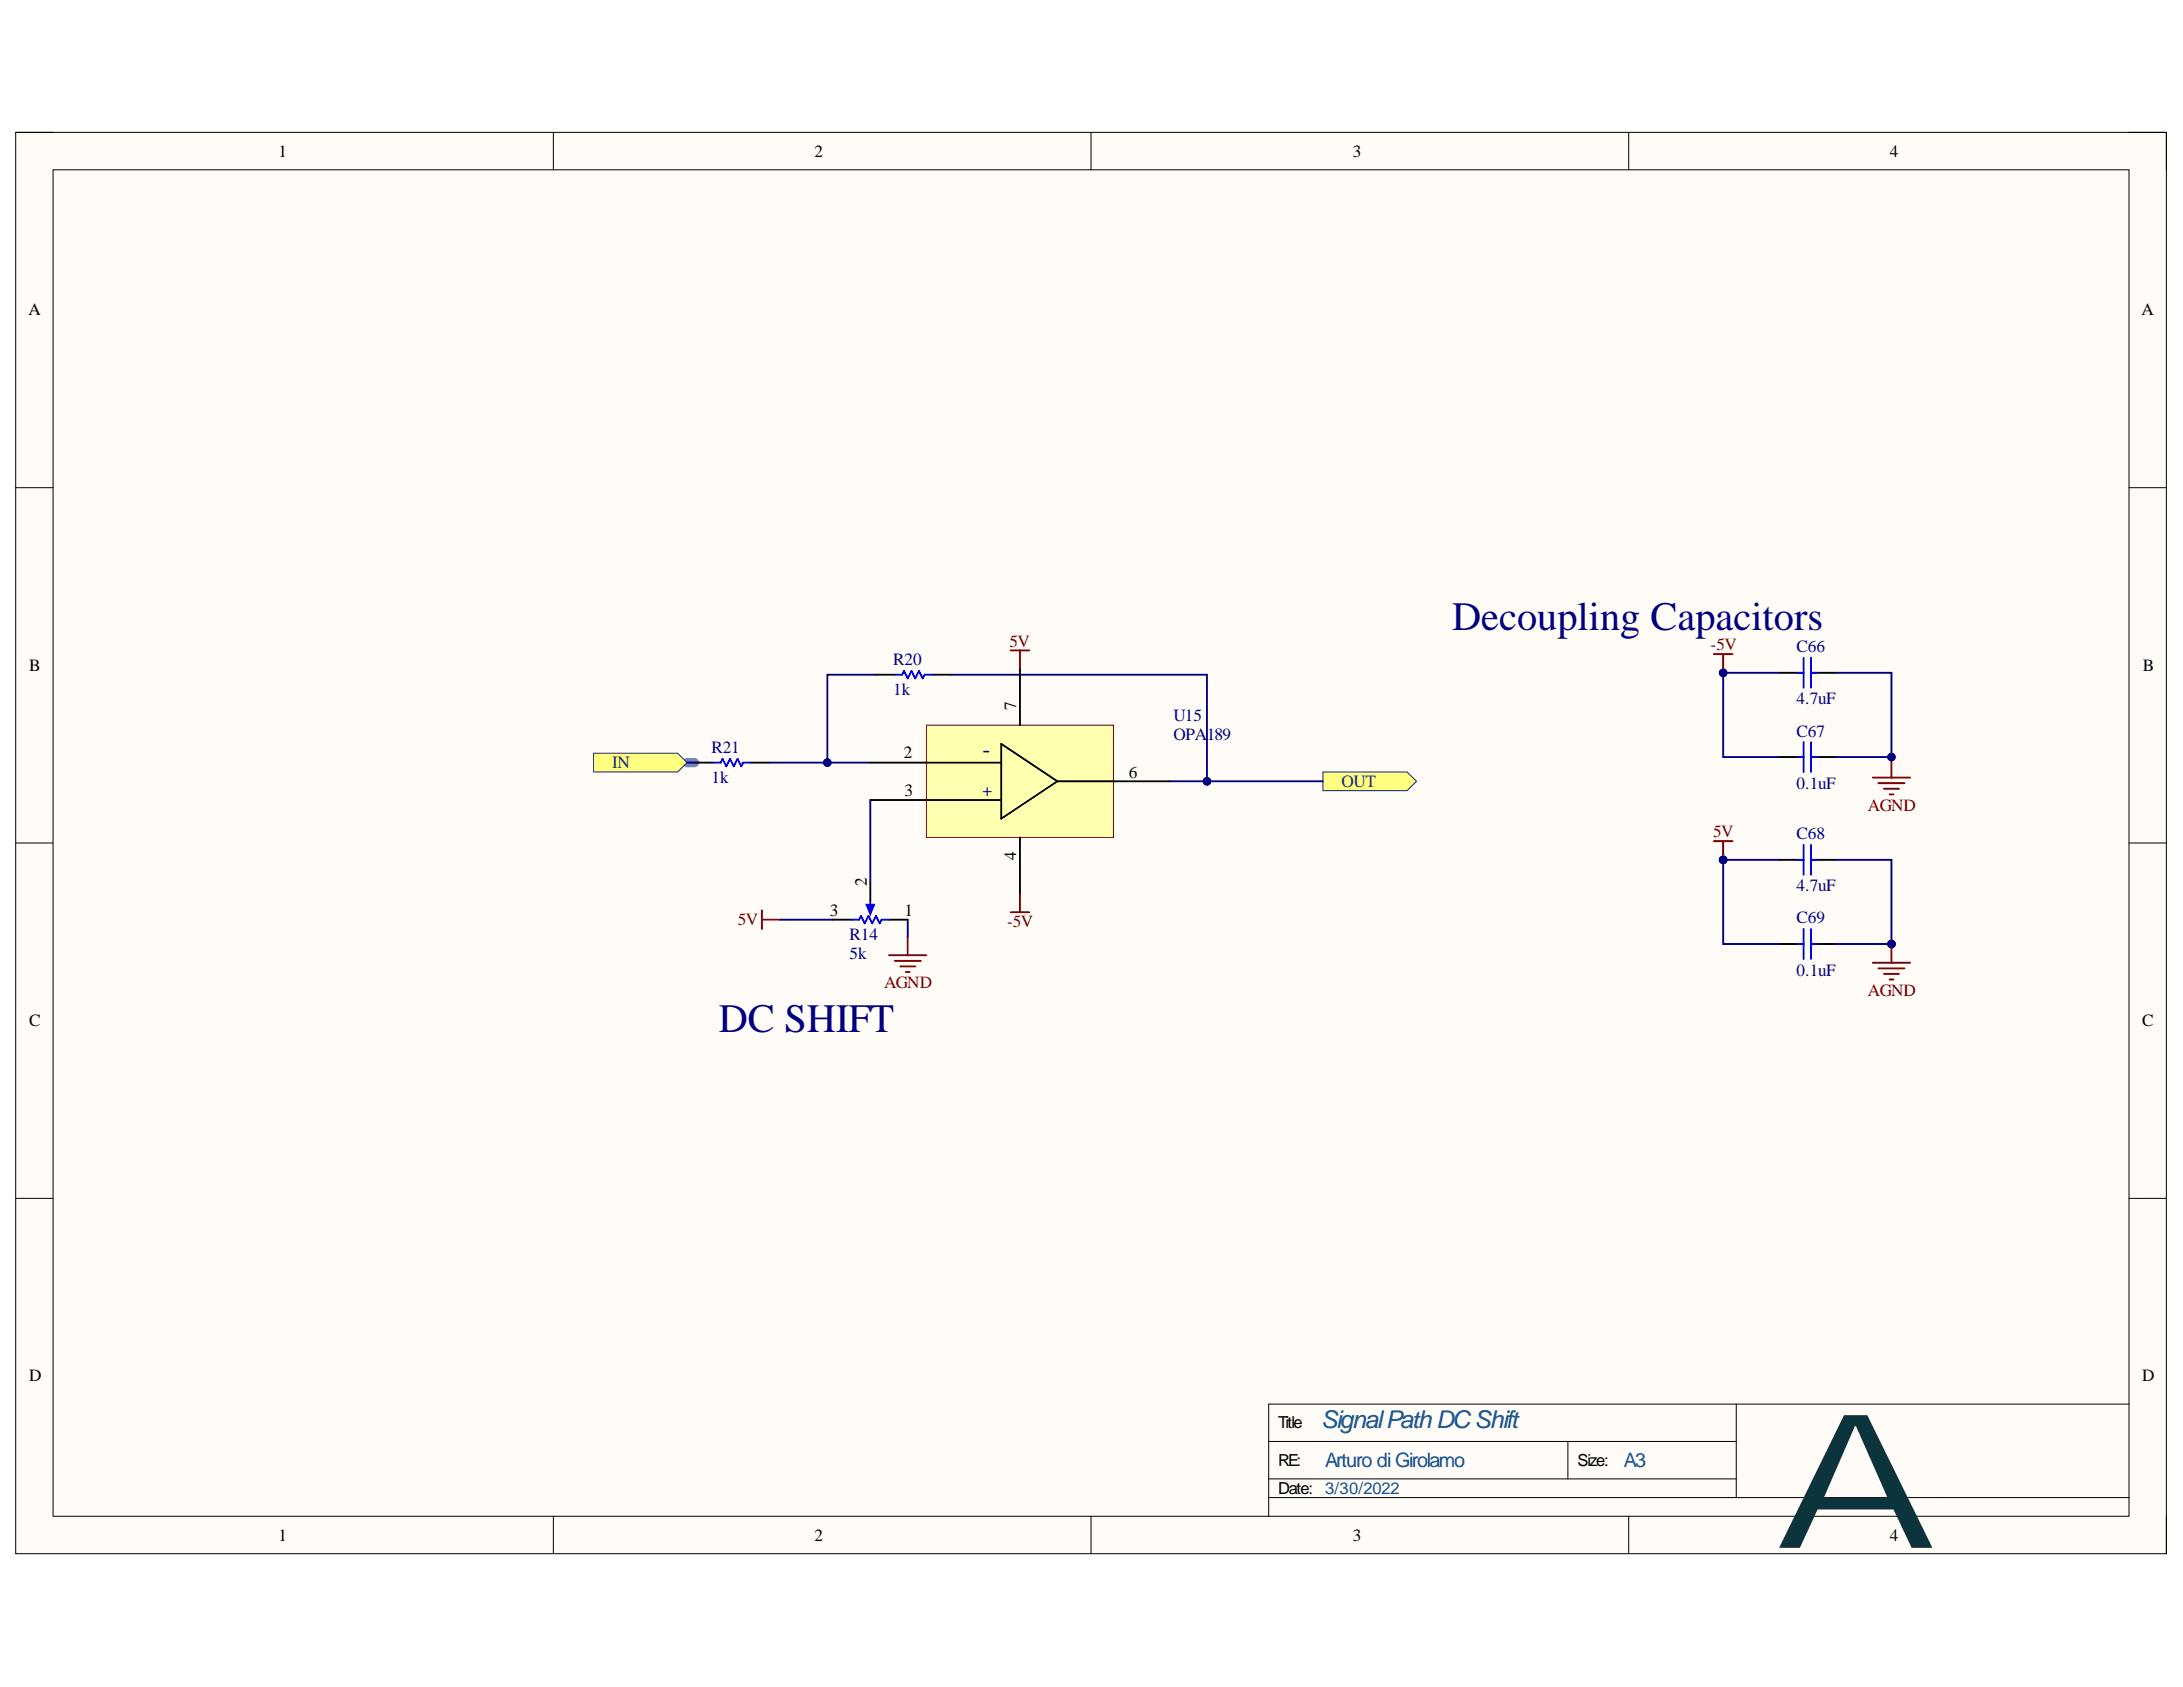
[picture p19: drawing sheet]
<svg xmlns="http://www.w3.org/2000/svg" width="279mm" height="216mm" viewBox="0 0 279 216" stroke-linecap="round" stroke-linejoin="round" font-family="sans-serif">
<defs><g id="words">
<text font-size="23.9" fill="#0c343d" x="227.1" y="198.1">A</text>
<g font-size="5.2" fill="#000080">
<text x="185.8" y="80.6">Decoupling Capacitors</text>
<text x="92" y="132.1">DC SHIFT</text>
</g>
<text font-size="3.1" fill="#0b5394" x="169.1" y="182.8">SignalPath DCShift</text>
<text font-size="3" fill="#000080" x="125.8" y="96.9">-</text>
<g font-size="2.5" fill="#0b5394">
<text x="169.6" y="187.8">Arturo di Girolamo</text>
<text x="207.8" y="187.8">A3</text>
</g>
<g font-size="2.2">
<text x="35.6" y="20">1</text>
<text x="104.3" y="20">2</text>
<text x="173.1" y="20">3</text>
<text x="241.9" y="20">4</text>
<text x="3.6" y="40.4">A</text>
<text x="274.1" y="40.4">A</text>
<text x="3.7" y="85.9">B</text>
<text x="274.3" y="85.9">B</text>
<text x="130.1" y="90.9" transform="rotate(-90 130.1 90.9)">7</text>
<text x="115.7" y="97.1">2</text>
<text x="115.8" y="101.9">3</text>
<text x="144.5" y="99.5">6</text>
<text x="110.9" y="113.4" transform="rotate(-90 110.9 113.4)">2</text>
<text x="130.1" y="110.1" transform="rotate(-90 130.1 110.1)">4</text>
<text x="106.2" y="117.2">3</text>
<text x="115.8" y="117.2">1</text>
<text x="3.7" y="131.3">C</text>
<text x="274.2" y="131.3">C</text>
<text x="3.7" y="176.8">D</text>
<text x="274.2" y="176.8">D</text>
<text x="35.6" y="197.2">1</text>
<text x="104.3" y="197.2">2</text>
<text x="173.1" y="197.2">3</text>
<text x="241.9" y="197.2">4</text>
</g>
<g font-size="2.2" fill="#800000">
<text x="129.2" y="82.8">5V</text>
<text x="218.9" y="83.2">-5V</text>
<text x="219.3" y="107.1">5V</text>
<text x="239.1" y="103.8">AGND</text>
<text x="94.4" y="118.4">5V</text>
<text x="128.9" y="118.6">-5V</text>
<text x="113.1" y="126.5">AGND</text>
<text x="239.1" y="127.5">AGND</text>
</g>
<g font-size="2.2" fill="#000080">
<text x="229.9" y="83.4">C66</text>
<text x="114.3" y="85.1">R20</text>
<text x="114.3" y="88.9">1k</text>
<text x="150.2" y="92.3">U15</text>
<text x="150.2" y="94.7">OPA189</text>
<text x="229.9" y="90.1">4.7uF</text>
<text x="229.9" y="94.3">C67</text>
<text x="91.1" y="96.4">R21</text>
<text x="91.1" y="100.2">1k</text>
<text x="125.8" y="101.9">+</text>
<text x="229.9" y="100.9">0.1uF</text>
<text x="229.9" y="107.4">C68</text>
<text x="229.9" y="114.1">4.7uF</text>
<text x="229.9" y="118.1">C69</text>
<text x="108.7" y="120.3">R14</text>
<text x="108.7" y="122.7">5k</text>
<text x="229.9" y="124.9">0.1uF</text>
</g>
<g font-size="2.2" fill="#073763">
<text x="78.4" y="98.3">IN</text>
<text x="171.7" y="100.7">OUT</text>
</g>
<g font-size="2.1">
<text x="163.6" y="182.8">Title</text>
<text x="163.6" y="191.2">Date:</text>
<text x="163.6" y="187.6">RE:</text>
<text x="201.9" y="187.6">Size:</text>
</g>
<text font-size="2.1" fill="#0b5394" x="169.6" y="191.2">3/30/2022</text>
</g></defs>
<path d="M2 16.9h275.3v181.9h-275.3z" fill-rule="evenodd" fill="#fffcf8"/>
<path d="M2 16.9h275.3v181.9h-275.3z" fill="none" stroke="#000" stroke-width=".13"/>
<path d="M6.8 21.7h265.7v172.3h-265.7z" fill-rule="evenodd" fill="#fffcf8"/>
<g fill="none" stroke="#000" stroke-width=".13">
<path d="M2 16.9h4.8M70.8 16.9v4.8M139.6 16.9v4.8M208.5 16.9v4.8M272.5 16.9h4.8v4.8M6.8 21.7h265.7v172.3h-265.7zM2 62.4h4.8M272.5 62.4h4.8M2 107.9h4.8M272.5 107.9h4.8M2 153.4h4.8M272.5 153.4h4.8"/>
<path d="M222.2 179.7v12M272.5 179.7h-110.1v14.3M70.8 194v4.8M139.6 194v4.8M162.4 184.5h59.8M162.4 191.7h110.1M162.4 189.3h59.8M200.7 184.5v4.8M208.5 194v4.8M277.3 194v4.8"/>
</g>
<path d="M87.9 97.6h1" fill="none" stroke="#6e6eff" stroke-width="1.2"/>
<path d="M76 96.4h10.7l1.2 1.2-1.2 1.2h-10.7z" fill-rule="evenodd" fill="#ffff80"/>
<path d="M76 96.4h10.7l1.2 1.2-1.2 1.2h-10.7z" fill="none" stroke="#073763" stroke-width=".13"/>
<path d="M169.3 98.8h10.8l1.2 1.2-1.2 1.2h-10.8z" fill-rule="evenodd" fill="#ffff80"/>
<path d="M169.3 98.8h10.8l1.2 1.2-1.2 1.2h-10.8z" fill="none" stroke="#073763" stroke-width=".13"/>
<path d="M129.3 83.2h2.4M130.5 83.2v2.4M97.5 116.5v2.4M97.5 117.7h2.4M116.2 119.9v2.3M129.3 116.7h2.4M130.5 114.3v2.4M113.8 122.2h4.8M114.5 123h3.4M115.2 123.7h1.9M115.9 124.4h.5" fill="none" stroke="#800000" stroke-width=".24"/>
<path d="M87.9 97.6h1M98.5 97.6h12.9M116.2 117.7v2.2" fill="none" stroke="#000080" stroke-width=".24"/>
<circle cx="105.9" cy="97.6" r=".48" fill="#000080"/>
<circle cx="105.9" cy="97.6" r=".48" fill="none" stroke="#000080" stroke-width=".13"/>
<path d="M112.1 86.3h-6.2v11.3M99.9 117.7h6.7" fill="none" stroke="#000080" stroke-width=".24"/>
<circle cx="105.9" cy="97.6" r=".48" fill="#000080"/>
<circle cx="105.9" cy="97.6" r=".48" fill="none" stroke="#000080" stroke-width=".13"/>
<path d="M121.7 86.3h32.8v13.7h-4.8" fill="none" stroke="#000080" stroke-width=".24"/>
<circle cx="154.5" cy="100" r=".48" fill="#000080"/>
<circle cx="154.5" cy="100" r=".48" fill="none" stroke="#000080" stroke-width=".13"/>
<path d="M154.5 100h14.8" fill="none" stroke="#000080" stroke-width=".24"/>
<circle cx="154.5" cy="100" r=".48" fill="#000080"/>
<circle cx="154.5" cy="100" r=".48" fill="none" stroke="#000080" stroke-width=".13"/>
<path d="M111.4 102.4v10.5" fill="none" stroke="#000080" stroke-width=".24"/>
<path d="M239.7 123.2h4.8M240.4 123.9h3.4M241.1 124.6h1.9M241.8 125.4h.5M242.1 120.8v2.4" fill="none" stroke="#800000" stroke-width=".24"/>
<circle cx="242.1" cy="120.8" r=".48" fill="#000080"/>
<circle cx="242.1" cy="120.8" r=".48" fill="none" stroke="#000080" stroke-width=".13"/>
<path d="M219.3 107.7h2.4M220.5 107.7v2.3" fill="none" stroke="#800000" stroke-width=".24"/>
<circle cx="220.5" cy="110" r=".48" fill="#000080"/>
<circle cx="220.5" cy="110" r=".48" fill="none" stroke="#000080" stroke-width=".13"/>
<path d="M219.3 83.7h2.4M220.5 83.7v2.4" fill="none" stroke="#800000" stroke-width=".24"/>
<circle cx="220.5" cy="86.1" r=".48" fill="#000080"/>
<circle cx="220.5" cy="86.1" r=".48" fill="none" stroke="#000080" stroke-width=".13"/>
<path d="M239.7 99.5h4.8M242.1 97.1v2.4M240.4 100.2h3.4M241.1 100.9h1.9M241.8 101.7h.5" fill="none" stroke="#800000" stroke-width=".24"/>
<path d="M227.7 86.1h2.4M227.7 96.9h2.4M232.5 86.1h2.4M232.5 96.9h2.4M227.7 110h2.4M232.5 110h2.4M227.7 120.8h2.4M232.5 120.8h2.4" fill="none" stroke="#000" stroke-width=".24"/>
<g fill="none" stroke="#00f" stroke-width=".24">
<path d="M230.1 86.1h.7M230.1 96.9h.7M230.8 84.2v3.8M230.8 95v3.8M231.8 84.2v3.8M231.8 95v3.8M231.8 86.1h.7M231.8 96.9h.7M230.1 110h.7M230.8 108.1v3.9M230.8 118.9v3.8M231.8 108.1v3.9"/>
<path d="M231.8 118.9v3.8M231.8 110h.7M230.1 120.8h.7M231.8 120.8h.7"/>
</g>
<path d="M220.5 110v10.8h7.2" fill="none" stroke="#000080" stroke-width=".24"/>
<circle cx="220.5" cy="110" r=".48" fill="#000080"/>
<circle cx="220.5" cy="110" r=".48" fill="none" stroke="#000080" stroke-width=".13"/>
<path d="M220.5 110h7.2" fill="none" stroke="#000080" stroke-width=".24"/>
<circle cx="220.5" cy="110" r=".48" fill="#000080"/>
<circle cx="220.5" cy="110" r=".48" fill="none" stroke="#000080" stroke-width=".13"/>
<path d="M227.7 86.1h-7.2v10.8h7.2" fill="none" stroke="#000080" stroke-width=".24"/>
<circle cx="220.5" cy="86.1" r=".48" fill="#000080"/>
<circle cx="220.5" cy="86.1" r=".48" fill="none" stroke="#000080" stroke-width=".13"/>
<path d="M234.9 120.8h7.2" fill="none" stroke="#000080" stroke-width=".24"/>
<circle cx="242.1" cy="120.8" r=".48" fill="#000080"/>
<circle cx="242.1" cy="120.8" r=".48" fill="none" stroke="#000080" stroke-width=".13"/>
<path d="M234.9 110h7.2v10.8" fill="none" stroke="#000080" stroke-width=".24"/>
<circle cx="242.1" cy="120.8" r=".48" fill="#000080"/>
<circle cx="242.1" cy="120.8" r=".48" fill="none" stroke="#000080" stroke-width=".13"/>
<path d="M234.9 96.9h7.2" fill="none" stroke="#000080" stroke-width=".24"/>
<circle cx="242.1" cy="96.9" r=".48" fill="#000080"/>
<circle cx="242.1" cy="96.9" r=".48" fill="none" stroke="#000080" stroke-width=".13"/>
<path d="M234.9 86.1h7.2v11" fill="none" stroke="#000080" stroke-width=".24"/>
<circle cx="242.1" cy="96.9" r=".48" fill="#000080"/>
<circle cx="242.1" cy="96.9" r=".48" fill="none" stroke="#000080" stroke-width=".13"/>
<path d="M118.6 92.8h23.9v14.4h-23.9z" fill-rule="evenodd" fill="#ffffb0"/>
<path d="M118.6 92.8h23.9v14.4h-23.9z" fill="none" stroke="#800000" stroke-width=".13"/>
<path d="M88.9 97.6h2.4M96.1 97.6h2.4M111.4 97.6h16.7M112.1 86.3h2.4M119.3 86.3h2.4M128.1 95.2l7.2 4.8-7.2 4.8zM130.5 85.6v7.2M135.3 100h14.4M106.6 117.7h2.4M111.4 102.4h16.7M113.8 117.7h2.4M130.5 107.2v7.1" fill="none" stroke="#000" stroke-width=".24"/>
<path d="M91.3 97.6h.9l.3-.5 .5 1 .4-1 .5 1 .5-1 .5 1 .2-.5h1M114.5 86.3h1l.2-.4 .5 .9 .5-.9 .4 .9 .5-.9 .5 .9 .2-.5h1M111.4 115.3v1.2" fill="none" stroke="#00f" stroke-width=".24"/>
<path d="M110.9 115.8h1l-.5 1.2z" fill="#00f"/>
<path d="M109 117.7h1l.2-.5 .5 1 .5-1 .4 1 .5-1 .5 1 .2-.5h1M110.9 115.8h1l-.5 1.2z" fill="none" stroke="#00f" stroke-width=".24"/>
<path d="M111.4 112.9v2.4" fill="none" stroke="#000" stroke-width=".24"/>
<use href="#words"/>
</svg>
